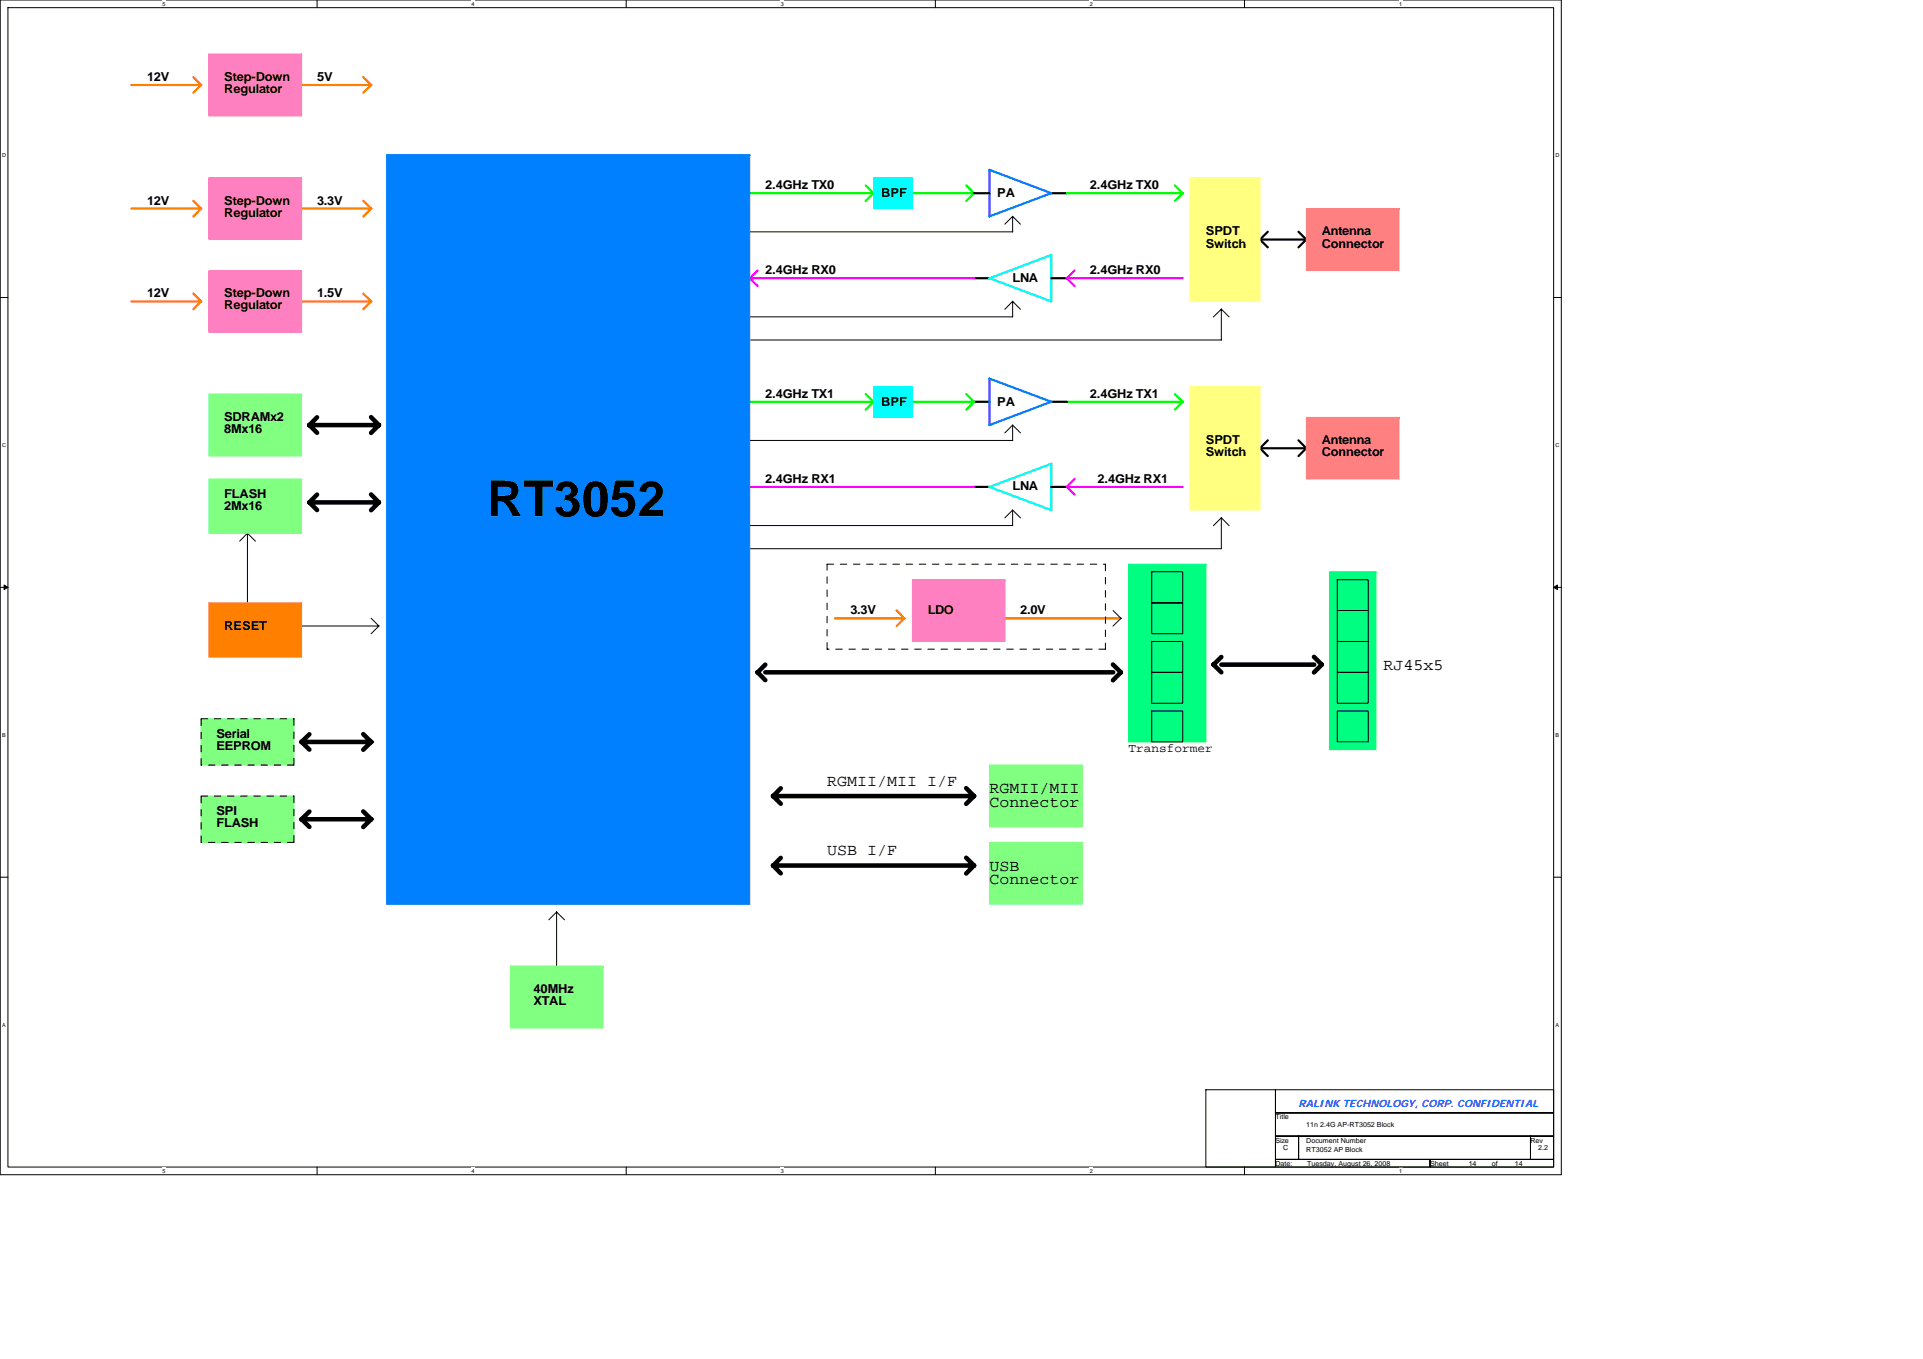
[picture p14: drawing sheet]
<svg xmlns="http://www.w3.org/2000/svg" width="297mm" height="210mm" viewBox="0 0 297 210" stroke-linecap="round" stroke-linejoin="round" font-family="sans-serif">
<defs><g id="words">
<text font-size="7.6" x="75.2" y="79.7">RT3052</text>
<g font-size="2.5">
<text x="213.7" y="103.4">RJ45x5</text>
<text x="127.8" y="121.3">RGMII/MII I/F</text>
<text x="152.8" y="122.5">RGMII/MII</text>
<text x="152.8" y="124.7">Connector</text>
<text x="127.8" y="132.1">USB I/F</text>
<text x="152.8" y="134.5">USB</text>
<text x="152.8" y="136.6">Connector</text>
</g>
<g font-size="1.9">
<text x="22.7" y="12.5">12V</text>
<text x="34.6" y="12.5">Step-Down</text>
<text x="34.6" y="14.4">Regulator</text>
<text x="49" y="12.5">5V</text>
<text x="118.2" y="29.2">2.4GHz TX0</text>
<text x="168.4" y="29.2">2.4GHz TX0</text>
<text x="22.7" y="31.6">12V</text>
<text x="34.6" y="31.6">Step-Down</text>
<text x="34.6" y="33.5">Regulator</text>
<text x="49" y="31.6">3.3V</text>
<text x="136.1" y="30.4">BPF</text>
<text x="154" y="30.4">PA</text>
<text x="186.3" y="36.4">SPDT</text>
<text x="186.3" y="38.2">Switch</text>
<text x="204.2" y="36.4">Antenna</text>
<text x="204.2" y="38.2">Connector</text>
<text x="22.7" y="45.9">12V</text>
<text x="34.6" y="45.9">Step-Down</text>
<text x="34.6" y="47.8">Regulator</text>
<text x="49" y="45.9">1.5V</text>
<text x="118.2" y="42.3">2.4GHz RX0</text>
<text x="156.4" y="43.5">LNA</text>
<text x="168.4" y="42.3">2.4GHz RX0</text>
<text x="34.6" y="65">SDRAMx2</text>
<text x="118.2" y="61.4">2.4GHz TX1</text>
<text x="136.1" y="62.6">BPF</text>
<text x="154" y="62.6">PA</text>
<text x="168.4" y="61.4">2.4GHz TX1</text>
<text x="34.6" y="66.9">8Mx16</text>
<text x="186.3" y="68.6">SPDT</text>
<text x="186.3" y="70.5">Switch</text>
<text x="204.2" y="68.6">Antenna</text>
<text x="204.2" y="70.5">Connector</text>
<text x="34.6" y="77">FLASH</text>
<text x="118.2" y="74.6">2.4GHz RX1</text>
<text x="156.4" y="75.8">LNA</text>
<text x="169.5" y="74.6">2.4GHz RX1</text>
<text x="34.6" y="78.8">2Mx16</text>
<text x="131.4" y="94.9">3.3V</text>
<text x="143.3" y="94.9">LDO</text>
<text x="157.6" y="94.9">2.0V</text>
<text x="34.6" y="97.3">RESET</text>
<text x="33.5" y="114">Serial</text>
<text x="33.5" y="115.8">EEPROM</text>
<text x="174.3" y="116.1">Transformer</text>
<text x="33.5" y="125.9">SPI</text>
<text x="33.5" y="127.8">FLASH</text>
<text x="82.4" y="153.4">40MHz</text>
<text x="82.4" y="155.2">XTAL</text>
</g>
<text font-size="1.5" fill="#00f" x="200.6" y="171">RALINK TECHNOLOGY, CORP. CONFIDENTIAL</text>
<g font-size="1.1">
<text x="197" y="172.9">Title</text>
<text x="197" y="176.5">Size</text>
<text x="198.2" y="177.7">C</text>
<text x="201.8" y="176.5">Document Number</text>
<text x="201.8" y="177.9">RT3052 AP Block</text>
<text x="201.8" y="174.1">11n 2.4G AP-RT3052 Block</text>
<text x="236.4" y="176.5">Rev</text>
<text x="237.6" y="177.7">2.2</text>
<text x="197" y="180.1">Date:</text>
<text x="201.9" y="180.1">Tuesday, August 26, 2008</text>
<text x="220.9" y="180.1">Sheet</text>
<text x="226.9" y="180.1">14</text>
<text x="230.4" y="180.1">of</text>
<text x="234" y="180.1">14</text>
</g>
<g font-size=".9">
<text x="25.1" y=".9">5</text>
<text x="72.9" y=".9">4</text>
<text x="120.6" y=".9">3</text>
<text x="168.4" y=".9">2</text>
<text x="216.1" y=".9">1</text>
<text x=".3" y="24.3">D</text>
<text x="240.3" y="24.3">D</text>
<text x=".3" y="69.1">C</text>
<text x="240.3" y="69.1">C</text>
<text x=".3" y="113.9">B</text>
<text x="240.3" y="113.9">B</text>
<text x=".3" y="158.6">A</text>
<text x="240.3" y="158.6">A</text>
<text x="25.1" y="181.1">5</text>
<text x="72.9" y="181.1">4</text>
<text x="120.6" y="181.1">3</text>
<text x="168.4" y="181.1">2</text>
<text x="216.1" y="181.1">1</text>
</g>
</g></defs>
<path d="M0 0h241.2v181.4h-241.2zM1.2 1.2h238.8v179.1h-238.8z" fill="none" stroke="#000" stroke-width=".15"/>
<g fill="#fff">
<path d="M25.1 .1h.5v1h-.5z"/>
<path d="M25.1 180.4h.5v.9h-.5z"/>
</g>
<path d="M49 0v1.2M49 180.3v1.1" fill="none" stroke="#000" stroke-width=".15"/>
<g fill="#fff">
<path d="M72.9 .1h.4v1h-.4z"/>
<path d="M72.9 180.4h.4v.9h-.4z"/>
</g>
<path d="M96.7 0v1.2M96.7 180.3v1.1" fill="none" stroke="#000" stroke-width=".15"/>
<g fill="#fff">
<path d="M120.6 .1h.5v1h-.5z"/>
<path d="M120.6 180.4h.5v.9h-.5z"/>
</g>
<path d="M144.5 0v1.2M144.5 180.3v1.1" fill="none" stroke="#000" stroke-width=".15"/>
<g fill="#fff">
<path d="M168.4 .1h.4v1h-.4z"/>
<path d="M168.4 180.4h.4v.9h-.4z"/>
</g>
<path d="M192.2 0v1.2M192.2 180.3v1.1" fill="none" stroke="#000" stroke-width=".15"/>
<g fill="#fff">
<path d="M216.1 .1h.5v1h-.5z"/>
<path d="M216.1 180.4h.5v.9h-.5z"/>
<path d="M.3 23.6h.6v.9h-.6z"/>
<path d="M240.3 23.6h.6v.9h-.6z"/>
<path d="M.3 68.3h.6v1h-.6z"/>
<path d="M240.3 68.3h.6v1h-.6z"/>
</g>
<path d="M0 46h1.2M240 46h1.2" fill="none" stroke="#000" stroke-width=".15"/>
<g fill="#fff">
<path d="M.3 113.1h.6v.9h-.6z"/>
<path d="M240.3 113.1h.6v.9h-.6z"/>
</g>
<path d="M0 90.7h1.2M240 90.7h1.2" fill="none" stroke="#000" stroke-width=".15"/>
<path d="M.6 90.4l.6 .3-.6 .4zM240 90.7l.6-.3v.7z" fill="#000" stroke="#000" stroke-width=".15"/>
<g fill="#fff">
<path d="M.3 157.9h.6v.9h-.6z"/>
<path d="M240.3 157.9h.6v.9h-.6z"/>
</g>
<g fill="none" stroke="#000" stroke-width=".15">
<path d="M156.4 33.4v2.4h-40.6M156.4 33.4l-1.2 1.2M156.4 33.4l1.2 1.2M115.8 52.5h72.9M156.4 46.5v2.4h-40.6M156.4 46.5l-1.2 1.3M156.4 46.5l1.2 1.3M187.4 49l1.3-1.2 1.2 1.2M188.7 47.7v4.8M156.4 65.6v2.4h-40.6M156.4 78.8v2.4h-40.6M156.4 65.7l1.2 1.2"/>
<path d="M156.4 78.8l-1.2 1.2M156.4 65.7l-1.2 1.2M156.4 78.8l1.2 1.2M188.7 79.9v4.9M37 83.6l1.2-1.2 1.3 1.2M38.2 82.3v10.8M46.6 96.7h11.9M57.3 95.5l1.2 1.2-1.2 1.2M115.8 84.8h72.9M171.9 94.3l1.3 1.2M173.1 95.5l-1.2 1.2M177.9 93.1h4.8v4.8h-4.8z"/>
<path d="M177.9 88.3h4.8v4.8h-4.8zM177.9 99.1h4.8v4.7h-4.8zM187.4 81.2l1.3-1.2 1.2 1.2M206.6 89.5h4.7v4.8h-4.7zM206.6 94.3h4.7v4.8h-4.7zM206.6 99.1h4.7v4.7h-4.7zM177.9 103.8h4.8v4.8h-4.8zM177.9 109.8h4.8v4.8h-4.8zM206.6 103.8h4.7v4.8h-4.7zM206.6 109.8h4.7v4.8h-4.7zM0 135.5h1.2M240 135.5h1.2"/>
<path d="M84.8 142.1l1.2-1.2 1.2 1.2M86 140.8v8.4M186.3 168.3h10.7v12h-10.7zM197 168.3h43v3.6h-43zM197 171.9h43v3.6h-43zM197 175.5h3.6v3.6h-3.6zM197 179.1h23.9v1.2h-23.9zM200.6 175.5h35.8v3.6h-35.8zM220.9 179.1h19.1v1.2h-19.1zM236.4 175.5h3.6v3.6h-3.6z"/>
</g>
<g fill="none" stroke="#000" stroke-width=".34">
<path d="M150.4 29.8h2.5M162.4 29.8h2.4M194.6 37l1.2 1.2M194.6 37h7.2M195.8 35.8l-1.2 1.2M200.6 35.8l1.2 1.2-1.2 1.2M150.4 43h2.5M162.4 43h2.4M150.4 75.2h2.5M150.4 62.1h2.5M162.4 75.2h2.4M162.4 62.1h2.4"/>
<path d="M194.6 69.2l1.2 1.2M194.6 69.2h7.2M195.8 68l-1.2 1.2M200.6 68l1.2 1.2-1.2 1.2"/>
</g>
<g fill="none" stroke="#0f0" stroke-width=".34">
<path d="M133.7 28.6l1.3 1.2h-19.2M134.9 29.8l-1.2 1.3M149.3 28.6l1.2 1.2h-9.6M150.5 29.8l-1.2 1.2M181.5 28.6l1.2 1.3-17.9-.1M182.7 29.8l-1.2 1.2M115.8 62.1h19.2M133.7 60.9l1.3 1.2M134.9 62.1l-1.2 1.2M140.9 62.1h9.6l-1.2 1.2M149.3 60.9l1.2 1.2M164.8 62.1l17.9-.1-1.2 1.3"/>
<path d="M181.5 60.9l1.2 1.2"/>
</g>
<path d="M152.8 26.2l9.6 3.6M152.8 26.2v7.2M162.4 29.8l-9.6 3.6M152.8 58.5l9.6 3.6M152.8 58.5v7.2M162.4 62l-9.6 3.7" fill="none" stroke="#0080ff" stroke-width=".34"/>
<path d="M115.8 42.9l1.2 1.3M117 41.8l-1.2 1.2h34.7M164.8 43h17.9M164.8 43l1.2 1.2M166 41.8l-1.2 1.2M115.8 75.2h34.7M164.8 75.2h17.9M164.8 75.2l1.2 1.2M166 74l-1.2 1.2" fill="none" stroke="#f0f" stroke-width=".34"/>
<g fill="none" stroke="#ff8000" stroke-width=".34">
<path d="M20.3 13.1h10.8M29.9 11.9l1.2 1.2M31.1 13.1l-1.2 1.2M46.6 13.1h10.7M56.1 11.9l1.2 1.2M57.3 13.1l-1.2 1.2M20.3 32.2h10.8M29.9 31l1.2 1.2M31.1 32.2l-1.2 1.2M46.6 32.2h10.7M56.1 31l1.2 1.2M57.3 32.2l-1.2 1.2"/>
<path d="M20.3 46.5h10.8M29.9 45.3l1.2 1.2M31.1 46.5l-1.2 1.3M46.6 46.5h10.7M56.1 45.3l1.2 1.2M57.3 46.5l-1.2 1.3M128.9 95.5h10.8M138.5 94.3l1.2 1.2M139.7 95.5l-1.2 1.2M155.2 95.5h17.9"/>
</g>
<path d="M152.8 43l9.6-3.6v7.1M152.8 43l9.6 3.6M152.8 75.2l9.6 3.6M162.4 71.6v7.2M162.4 71.6l-9.6 3.6" fill="none" stroke="#0ff" stroke-width=".34"/>
<g fill="none" stroke="#000" stroke-width=".7">
<path d="M47.8 77.6l1.2 1.2M47.8 65.6l1.2 1.2M47.8 65.7h10.7M47.8 77.6h10.7M49 76.4l-1.2 1.2M49 64.5l-1.2 1.2M57.3 64.4l1.2 1.3-1.2 1.2M57.3 76.4l1.2 1.2-1.2 1.2M46.6 114.6l1.2 1.2M47.8 113.4l-1.2 1.2h10.8M56.1 113.4l1.2 1.2M57.3 114.6l-1.2 1.2"/>
<path d="M117 103.8l1.2 1.3M118.2 103.8h53.8M118.2 102.7l-1.2 1.2M171.9 102.6l1.2 1.2-1.2 1.3M187.4 102.6l1.3 1.2M188.7 101.5l-1.3 1.2M188.7 102.7h14.3M203 101.5l1.2 1.2-1.2 1.2M46.6 126.5l1.2 1.2M47.8 125.3l-1.2 1.2h10.8M56.1 125.3l1.2 1.2M57.3 126.5l-1.2 1.2"/>
<path d="M119.4 133.7l1.2 1.2M120.6 132.5l-1.2 1.2h31.1M120.6 121.8l-1.2 1.2M149.2 132.5l1.2 1.2-1.2 1.2M149.2 121.7l1.2 1.3-1.2 1.2M150.5 123l-31.1-.1 1.2 1.2"/>
</g>
<g fill="#0ff" stroke="#0ff" stroke-width=".15">
<path d="M134.9 27.5v4.7h6v-4.7z" fill-rule="evenodd"/>
<path d="M134.9 59.7v4.8h6v-4.8z" fill-rule="evenodd"/>
</g>
<g fill="#ff80c0" stroke="#ff80c0" stroke-width=".15">
<path d="M32.3 27.5v9.5h14.3v-9.5z" fill-rule="evenodd"/>
<path d="M32.3 41.8v9.5h14.3v-9.5z" fill-rule="evenodd"/>
<path d="M32.3 8.3v9.6h14.3v-9.6z" fill-rule="evenodd"/>
<path d="M140.9 89.5v9.6h14.3v-9.6z" fill-rule="evenodd"/>
</g>
<g fill="#ff8080" stroke="#ff8080" stroke-width=".15">
<path d="M201.8 32.2v9.6h14.3v-9.6z" fill-rule="evenodd"/>
<path d="M201.8 64.5v9.5h14.3v-9.5z" fill-rule="evenodd"/>
</g>
<g fill="#80ff80" stroke="#80ff80" stroke-width=".15">
<path d="M78.8 149.2v9.6h14.4v-9.6z" fill-rule="evenodd"/>
<path d="M152.8 130.1v9.6h14.4v-9.6z" fill-rule="evenodd"/>
<path d="M152.8 118.2v9.5h14.4v-9.5z" fill-rule="evenodd"/>
<path d="M32.3 74v8.4h14.3v-8.4z" fill-rule="evenodd"/>
<path d="M32.3 60.9v9.5h14.3v-9.5z" fill-rule="evenodd"/>
<path d="M31.1 111v7.2h14.3v-7.2z" fill-rule="evenodd"/>
<path d="M31.1 123v7.1h14.3v-7.1z" fill-rule="evenodd"/>
</g>
<g fill="#ffff80" stroke="#ffff80" stroke-width=".15">
<path d="M183.9 27.5v19h10.7v-19z" fill-rule="evenodd"/>
<path d="M183.9 59.7v19.1h10.7v-19.1z" fill-rule="evenodd"/>
</g>
<path d="M59.7 23.9v115.8h56.1v-115.8z" fill-rule="evenodd" fill="#0080ff" stroke="#0080ff" stroke-width=".15"/>
<g fill="#00ff80" stroke="#00ff80" stroke-width=".15">
<path d="M174.3 87.1v27.5h12v-27.5z" fill-rule="evenodd"/>
<path d="M205.4 88.3v27.5h7.1v-27.5z" fill-rule="evenodd"/>
</g>
<path d="M127.8 87.1h42.9M170.7 87.1v13.2M31.1 111h14.3M31.1 118.2v-7.2M45.4 111v7.2M45.4 118.2h-14.3M127.8 100.3v-13.2M170.7 100.3h-42.9M31.1 123h14.3M31.1 130.1v-7.1M45.4 123v7.1M45.4 130.1h-14.3" fill="none" stroke="#000" stroke-width=".15" stroke-dasharray="1 1 1 1 1 1 1 1"/>
<path d="M32.3 93.1v8.4h14.3v-8.4z" fill-rule="evenodd" fill="#ff8000" stroke="#ff8000" stroke-width=".15"/>
<use href="#words"/>
</svg>
